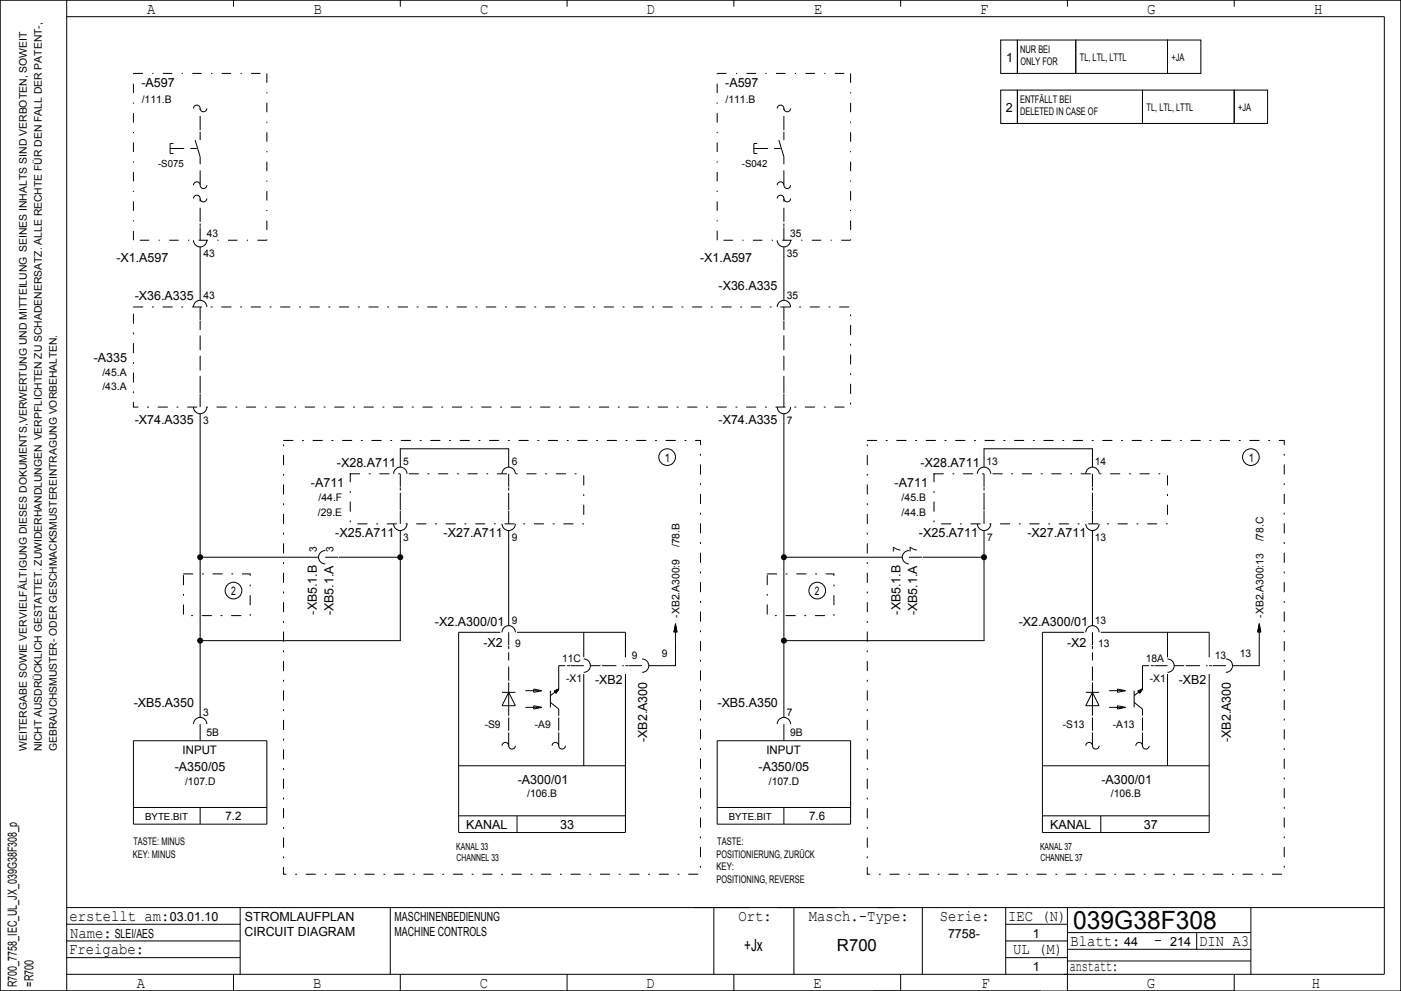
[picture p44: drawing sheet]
<svg xmlns="http://www.w3.org/2000/svg" width="420mm" height="297mm" viewBox="0 0 420 297" stroke-linecap="round" stroke-linejoin="round" font-family="sans-serif">
<defs><g id="words">
<text font-size="7.5" x="321.7" y="278.5">039G38F308</text>
<g font-size="5">
<text x="223.1" y="285">+Jx</text>
<text x="250.9" y="285">R700</text>
</g>
<g font-size="4.7">
<text x="44.1" y="4.2">A</text>
<text x="94" y="4.2">B</text>
<text x="143.9" y="4.2">C</text>
<text x="193.9" y="4.2">D</text>
<text x="244.1" y="4.2">E</text>
<text x="293.8" y="4.2">F</text>
<text x="344" y="4.2">G</text>
<text x="394" y="4.2">H</text>
<text x="20.8" y="276">erstellt am:</text>
<text x="221.3" y="276">Ort:</text>
<text x="242.5" y="276">Masch.­Type:</text>
<text x="281.7" y="276">Serie:</text>
<text x="302.2" y="276">IEC (N)</text>
<text x="21" y="281">Name:</text>
<text x="20.7" y="286">Freigabe:</text>
<text x="303.7" y="286">UL (M)</text>
<text x="320.9" y="283.5">Blatt:</text>
<text x="346" y="283.2">­</text>
<text x="359.5" y="283.5">DIN A3</text>
<text x="320.7" y="291">anstatt:</text>
<text x="41" y="296">A</text>
<text x="93.9" y="296">B</text>
<text x="143.8" y="296">C</text>
<text x="193.7" y="296">D</text>
<text x="243.9" y="296">E</text>
<text x="294.2" y="296">F</text>
<text x="343.8" y="296">G</text>
<text x="393.3" y="296">H</text>
</g>
<g font-size="3.8">
<text x="301.6" y="18.5">1</text>
<text x="42.4" y="26">­A597</text>
<text x="217.4" y="26">­A597</text>
<text x="301.5" y="33.5">2</text>
<text x="34.9" y="78.5">­X1.A597</text>
<text x="209.9" y="78.5">­X1.A597</text>
<text x="40.4" y="90">­X36.A335</text>
<text x="215.4" y="87">­X36.A335</text>
<text x="28.1" y="108.5">­A335</text>
<text x="40.4" y="127">­X74.A335</text>
<text x="215.4" y="127">­X74.A335</text>
<text x="101" y="140">­X28.A711</text>
<text x="276" y="140">­X28.A711</text>
<text x="93.2" y="146">­A711</text>
<text x="268.2" y="146">­A711</text>
<text x="100.5" y="161">­X25.A711</text>
<text x="133" y="161">­X27.A711</text>
<text x="275.5" y="161">­X25.A711</text>
<text x="308" y="161">­X27.A711</text>
<text x="95" y="184.2" transform="rotate(-90 95 184.2)">­XB5.1.B</text>
<text x="100" y="184.4" transform="rotate(-90 100 184.4)">­XB5.1.A</text>
<text x="270" y="184.2" transform="rotate(-90 270 184.2)">­XB5.1.B</text>
<text x="275" y="184.4" transform="rotate(-90 275 184.4)">­XB5.1.A</text>
<text x="130.4" y="187.5">­X2.A300/01</text>
<text x="305.4" y="187.5">­X2.A300/01</text>
<text x="144.9" y="194">­X2</text>
<text x="319.9" y="194">­X2</text>
<text x="178.4" y="205">­XB2</text>
<text x="353.4" y="205">­XB2</text>
<text x="40.1" y="212">­XB5.A350</text>
<text x="215.1" y="212">­XB5.A350</text>
<text x="194" y="222.4" transform="rotate(-90 194 222.4)">­XB2.A300</text>
<text x="369" y="222.4" transform="rotate(-90 369 222.4)">­XB2.A300</text>
<text x="52.4" y="231">­A350/05</text>
<text x="227.4" y="231">­A350/05</text>
<text x="155.2" y="235">­A300/01</text>
<text x="330.2" y="235">­A300/01</text>
<text x="139.8" y="248.5">KANAL</text>
<text x="167.9" y="248.5">33</text>
<text x="314.8" y="248.5">KANAL</text>
<text x="342.9" y="248.5">37</text>
<text x="50.9" y="276">03.01.10</text>
<text x="73.4" y="276">STROMLAUFPLAN</text>
<text x="118.3" y="276">MASCHINENBEDIENUNG</text>
<text x="34.4" y="281">SLEI/AES</text>
<text x="73.3" y="280.5">CIRCUIT DIAGRAM</text>
<text x="118.3" y="280.5">MACHINE CONTROLS</text>
<text x="284.2" y="281">7758­</text>
<text x="309.6" y="281">1</text>
<text x="337" y="283.5">44</text>
<text x="350.8" y="283.5">214</text>
<text x="309.6" y="291">1</text>
<text x="5" y="295.8" transform="rotate(-90 5 295.8)">R700_7758_IEC_UL_JX_039G38F308_p</text>
<text x="10" y="295.7" transform="rotate(-90 10 295.7)">=R700</text>
</g>
<g font-size="3.5">
<text x="199.3" y="138.4">1</text>
<text x="374.3" y="138.4">1</text>
<text x="69.3" y="178.4">2</text>
<text x="244.3" y="178.4">2</text>
<text x="54.8" y="225.9">INPUT</text>
<text x="229.7" y="225.9">INPUT</text>
<text x="67.6" y="245.9">7.2</text>
<text x="242.6" y="245.9">7.6</text>
</g>
<g font-size="3.1">
<text x="305.8" y="15.8">NUR BEI</text>
<text x="305.9" y="19.5">ONLY FOR</text>
<text x="323.7" y="18.3">TL, LTL, LTTL</text>
<text x="351.1" y="18.3">+JA</text>
<text x="42.5" y="30.7">/111.B</text>
<text x="217.5" y="30.7">/111.B</text>
<text x="305.8" y="30.7">ENTFÄLLT BEI</text>
<text x="305.8" y="34.5">DELETED IN CASE OF</text>
<text x="343.7" y="33.2">TL, LTL, LTTL</text>
<text x="371.1" y="33.2">+JA</text>
<text x="62" y="71">43</text>
<text x="236.9" y="71">35</text>
<text x="61" y="77">43</text>
<text x="235.9" y="77">35</text>
<text x="61" y="89.5">43</text>
<text x="235.9" y="89.5">35</text>
<text x="30.7" y="112.6">/45.A</text>
<text x="30.7" y="117">/43.A</text>
<text x="60.9" y="127">3</text>
<text x="235.9" y="127">7</text>
<text x="120.9" y="139.5">5</text>
<text x="153.4" y="139.5">6</text>
<text x="295.7" y="139.5">13</text>
<text x="328.2" y="139.5">14</text>
<text x="95.3" y="154.5">/29.E</text>
<text x="95.5" y="150.1">/44.F</text>
<text x="270.3" y="150.1">/45.B</text>
<text x="270.3" y="154.5">/44.B</text>
<text x="120.9" y="162">3</text>
<text x="153.4" y="162">9</text>
<text x="295.9" y="162">7</text>
<text x="328.2" y="162">13</text>
<text x="95" y="165.4" transform="rotate(-90 95 165.4)">3</text>
<text x="100" y="165.4" transform="rotate(-90 100 165.4)">3</text>
<text x="203.8" y="164" transform="rotate(-90 203.8 164)">/78.B</text>
<text x="270" y="165.4" transform="rotate(-90 270 165.4)">7</text>
<text x="275" y="165.4" transform="rotate(-90 275 165.4)">7</text>
<text x="378.7" y="162.3" transform="rotate(-90 378.7 162.3)">/78.C</text>
<text x="203.8" y="185.1" transform="rotate(-90 203.8 185.1)">­XB2.A300:9</text>
<text x="378.7" y="185.1" transform="rotate(-90 378.7 185.1)">­XB2.A300:13</text>
<text x="153.4" y="187">9</text>
<text x="328.2" y="187">13</text>
<text x="154.4" y="194">9</text>
<text x="189.4" y="197.5">9</text>
<text x="198.4" y="197">9</text>
<text x="329.2" y="194">13</text>
<text x="364.2" y="197.5">13</text>
<text x="371.7" y="197">13</text>
<text x="168.5" y="198.5">11C</text>
<text x="343.5" y="198.5">18A</text>
<text x="169.7" y="204.5">­X1</text>
<text x="344.7" y="204.5">­X1</text>
<text x="60.9" y="214.5">3</text>
<text x="235.9" y="214.5">7</text>
<text x="61.9" y="220.5">5B</text>
<text x="145.3" y="218.3">­S9</text>
<text x="160.3" y="218.3">­A9</text>
<text x="236.9" y="220.5">9B</text>
<text x="318.6" y="218.3">­S13</text>
<text x="333.6" y="218.3">­A13</text>
<text x="8" y="225" transform="rotate(-90 8 225)">WEITERGABE SOWIE VERVIELFÄLTIGUNG DIESES DOKUMENTS,VERWERTUNG UND MITTEILUNG SEINES INHALTS SIND VERBOTEN, SOWEIT</text>
<text x="12.5" y="225.2" transform="rotate(-90 12.5 225.2)">NICHT AUSDRÜCKLICH GESTATTET. ZUWIDERHANDLUNGEN VERPFLICHTEN ZU SCHADENERSATZ. ALLE RECHTE FÜR DEN FALL DER PATENT­,</text>
<text x="17" y="225.1" transform="rotate(-90 17 225.1)">GEBRAUCHSMUSTER­ ODER GESCHMACKSMUSTEREINTRAGUNG VORBEHALTEN.</text>
<text x="55.5" y="235.4">/107.D</text>
<text x="158" y="238.9">/106.B</text>
<text x="230.5" y="235.4">/107.D</text>
<text x="333" y="238.9">/106.B</text>
<text x="39.8" y="257">KEY: MINUS</text>
<text x="40" y="253.3">TASTE: MINUS</text>
<text x="214.8" y="257">POSITIONIERUNG, ZURÜCK</text>
<text x="215" y="253.3">TASTE:</text>
<text x="214.8" y="260.8">KEY:</text>
<text x="214.8" y="264.5">POSITIONING, REVERSE</text>
</g>
<g font-size="2.9">
<text x="47.4" y="50">­S075</text>
<text x="222.4" y="50">­S042</text>
<text x="43.5" y="245.7">BYTE.BIT</text>
<text x="218.5" y="245.7">BYTE.BIT</text>
<text x="136.8" y="254.7">KANAL 33</text>
<text x="311.8" y="254.7">KANAL 37</text>
<text x="136.9" y="258.2">CHANNEL 33</text>
<text x="311.9" y="258.2">CHANNEL 37</text>
</g>
</g></defs>
<path d="M40 92h215v30h-215zM85 132h125v130h-125zM260 132h125v130h-125zM105 142h70v15h-70zM280 142h70v15h-70zM55 172h20v12.5h-20zM230 172h20v12.5h-20z" fill="none" stroke="#000" stroke-width=".3" stroke-dasharray="2.8 2.8 .4 2.8"/>
<path d="M60 117v-20M235 117v-20M120 152v-5M152.5 152v-5M295 152v-5M327.5 152v-5" fill="none" stroke="#000" stroke-width=".3" stroke-dasharray="4.2 1.8"/>
<g fill="none" stroke="#000" stroke-width=".3">
<path d="M0 0h420v297h-420zM20 0v297M20 5h395v287h-395M70 0v2M120 0v2M170 0v2M220 0v2M270 0v2M300 12h5v10h-5zM305 12h17.5v10h-17.5zM320 0v2M322.5 12h27.5v10h-27.5z"/>
<path d="M350 12h10v10h-10zM370 0v2M58 32.5a1.07 1.07 0 0 1 1.3-1 1.07 1.07 0 0 1 .8 1.4 1 1 0 0 0 1.1 .6 1 1 0 0 0 .8-1M60 39.5v2.5M233 32.5a1.07 1.07 0 0 1 1.3-1 1.07 1.07 0 0 1 .8 1.4 1 1 0 0 0 1.1 .6 1 1 0 0 0 .8-1M235 39.5v2.5M300 27h5v10h-5zM305 27h37.5v10h-37.5zM342.5 27h27.5v10h-27.5zM370 27h10v10h-10zM52 43h-1v3h1M58 59.5a1.07 1.07 0 0 1 1.3-1 1.07 1.07 0 0 1 .8 1.4 1 1 0 0 0 1.1 .6 1 1 0 0 0 .8-1"/>
<path d="M58 55.5a1.07 1.07 0 0 1 1.3-1 1.07 1.07 0 0 1 .8 1.4 1 1 0 0 0 1.1 .6 1 1 0 0 0 .8-1M58.5 42l1.5 5M227 43h-1v3h1M233 59.5a1.07 1.07 0 0 1 1.3-1 1.07 1.07 0 0 1 .8 1.4 1 1 0 0 0 1.1 .6 1 1 0 0 0 .8-1M233 55.5a1.07 1.07 0 0 1 1.3-1 1.07 1.07 0 0 1 .8 1.4 1 1 0 0 0 1.1 .6 1 1 0 0 0 .8-1M233.5 42l1.5 5M58 72a2 2 0 0 0 2 2 2 2 0 0 0 2-2M60 67v.9M60 68.1v3.9M60 74v16M233 72a2 2 0 0 0 2 2 2 2 0 0 0 2-2M235 67v.9"/>
<path d="M235 68.1v3.9M235 74v16M58 92a2 2 0 0 1 2-2 2 2 0 0 1 2 2M60 92v3.9M60 96.1v.9M233 92a2 2 0 0 1 2-2 2 2 0 0 1 2 2M235 92v3.9M235 96.1v.9M60 117v.9M60 118.1v3.9M235 117v.9M235 118.1v3.9"/>
<path d="M58 122a2 2 0 0 0 2 2 2 2 0 0 0 2-2M60 124v91M120 140v-5.5h32.5v5.5M233 122a2 2 0 0 0 2 2 2 2 0 0 0 2-2M235 124v91M295 140v-5.5h32.5v5.5M118 142a2 2 0 0 1 2-2 2 2 0 0 1 2 2M118 157a2 2 0 0 0 2 2 2 2 0 0 0 2-2M120 142v3.9M120 146.1v.9M120 152v.9M120 153.1v3.9"/>
<path d="M120 159v33h-60M150.5 142a2 2 0 0 1 2-2 2 2 0 0 1 2 2M150.5 157a2 2 0 0 0 2 2 2 2 0 0 0 2-2M152.5 142v3.9M152.5 146.1v.9M152.5 152v.9M152.5 153.1v3.9M152.5 159v28.5M293 142a2 2 0 0 1 2-2 2 2 0 0 1 2 2M293 157a2 2 0 0 0 2 2 2 2 0 0 0 2-2M295 142v3.9M295 146.1v.9"/>
<path d="M295 152v.9M295 153.1v3.9M295 159v33h-60M325.5 142a2 2 0 0 1 2-2 2 2 0 0 1 2 2M325.5 157a2 2 0 0 0 2 2 2 2 0 0 0 2-2M327.5 142v3.9M327.5 146.1v.9M327.5 152v.9M327.5 153.1v3.9M327.5 159v28.5M60 167h35.5M97.5 165a2 2 0 0 0-2 2 2 2 0 0 0 2 2"/>
<path d="M97.5 167h3.9M101.6 167h18.4M235 167h35.5M272.5 165a2 2 0 0 0-2 2 2 2 0 0 0 2 2M272.5 167h3.9M276.6 167h18.4M150 189.5h-12.5v60h50v-47.5M150.5 189.5a2 2 0 0 1 2-2 2 2 0 0 1 2 2M152.5 189.5v3.9M152.5 193.6v.9M155 189.5h32.5v7.5M167.5 199.5v7"/>
<path d="M170 199.5h.9M171.1 199.5h3.9M175 197.5a2 2 0 0 1 2 2 2 2 0 0 1-2 2M175 189.5v7.5M177 199.5h3M187.5 199.5h.9M188.6 199.5h3.9M192.5 197.5a2 2 0 0 1 2 2 2 2 0 0 1-2 2M202.1 189.1v.4M202.2 188.5v1M202.3 188v1.5M202.4 187.5v2"/>
<path d="M202.5 186.9v12.6h-8M202.5 186.9l.5 2.6M202.5 186.9l-.5 2.6M202.6 187.6v1.9M202.7 188v1.5M202.8 188.5v1M202.9 189.1v.4M325 189.5h-12.5v60h50v-47.5M325.5 189.5a2 2 0 0 1 2-2 2 2 0 0 1 2 2M327.5 189.5v3.9M327.5 193.6v.9M330 189.5h32.5v7.5"/>
<path d="M342.5 199.5v7M345 199.5h.9M346.1 199.5h3.9M350 197.5a2 2 0 0 1 2 2 2 2 0 0 1-2 2M350 189.5v7.5M352 199.5h3M362.5 199.5h.9M363.6 199.5h3.9M367.5 197.5a2 2 0 0 1 2 2 2 2 0 0 1-2 2M377.1 189.1v.4M377.2 188.5v1M377.3 188v1.5"/>
<path d="M377.4 187.5v2M377.5 186.9v12.6h-8M377.5 186.9l.5 2.6M377.5 186.9l-.5 2.6M377.6 187.6v1.9M377.7 188v1.5M377.8 188.5v1M377.9 189.1v.4M58 217a2 2 0 0 1 2-2 2 2 0 0 1 2 2M60 217v5M150.5 207.5h4M152.5 204.5v10"/>
<path d="M152.5 219.5v4M152.5 207.5l2 4h-4zM157.5 212h4.9M157.5 207h4.9M160 206.5l2.4 .5-2.4 .5zM160 211.5l2.4 .5-2.4 .5zM165 207v5M165 210.5l2.5 2v2M166.1 207.1l1.4-.6-.8 1.3zM167.5 206.5l-1 1M167.5 219.5v4M167.5 206.5l-.9 1.2"/>
<path d="M167.5 206.5l-2.5 2M167.5 206.5l-1.4 .6M167.5 206.5l-1.3 .7M167.5 206.5l-1.2 .8M167.5 206.5l-1.2 .9M167.5 206.5l-1.1 .9M167.5 206.5l-1 1.1M175 202v27.5M233 217a2 2 0 0 1 2-2 2 2 0 0 1 2 2M235 217v5M325.5 207.5h4M327.5 207.5l2 4h-4z"/>
<path d="M327.5 204.5v10M327.5 219.5v4M332.5 212h4.9M332.5 207h4.9M335 206.5l2.4 .5-2.4 .5zM335 211.5l2.4 .5-2.4 .5zM340 207v5M340 210.5l2.5 2v2M341.1 207.1l1.4-.6-.8 1.3zM342.5 206.5l-1 1M342.5 219.5v4M342.5 206.5l-.9 1.2"/>
<path d="M342.5 206.5l-2.5 2M342.5 206.5l-1.4 .6M342.5 206.5l-1.3 .7M342.5 206.5l-1.2 .8M342.5 206.5l-1.2 .9M342.5 206.5l-1.1 .9M342.5 206.5l-1 1.1M350 202v27.5M40 222h40v25h-40zM137.5 229.5h50M150.5 223.5a1 1 0 0 1 1-1 1 1 0 0 1 1 1M152.5 223.5a1 1 0 0 0 1 1 1 1 0 0 0 1-1"/>
<path d="M165.5 223.5a1 1 0 0 1 1-1 1 1 0 0 1 1 1M167.5 223.5a1 1 0 0 0 1 1 1 1 0 0 0 1-1M215 222h40v25h-40zM312.5 229.5h50M325.5 223.5a1 1 0 0 1 1-1 1 1 0 0 1 1 1M327.5 223.5a1 1 0 0 0 1 1 1 1 0 0 0 1-1M340.5 223.5a1 1 0 0 1 1-1 1 1 0 0 1 1 1M342.5 223.5a1 1 0 0 0 1 1 1 1 0 0 0 1-1M40 242h40M60 242v5M137.5 244.5h50M155 244.5v5"/>
<path d="M215 242h40M235 242v5M312.5 244.5h50M330 244.5v5M20 277h52M20 272h395M72 272v20M117 272v20M214 272v20M238 272v20M276.5 272v20M301.5 272v20"/>
<path d="M301.5 277h18.5M320 272v25h50v-5M320 279.5h55M358.7 279.5v5M375 272v20M20 287h52M20 282h52M70 292v5M120 292v5M170 292v5M220 292v5M270 292v5"/>
<path d="M301.5 287h18.5M301.5 282h18.5M312 297h-312v-297h420v297M320 284.5h55M320 288h55"/>
<circle cx="200" cy="137" r="2.5"/>
<circle cx="375" cy="137" r="2.5"/>
<circle cx="70" cy="177" r="2.5"/>
<circle cx="245" cy="177" r="2.5"/>
</g>
<g fill="none" stroke="#000" stroke-width=".3" stroke-dasharray="4.2 1.8" stroke-linecap="butt">
<path d="M60 39v-6.5M235 39v-6.5M51 44.5h8M60 55.3v-8.3M226 44.5h8M235 55.3v-8.3M60 66.5v-7M235 66.5v-7M167.5 199.5h2M180.5 199.5h6.5M342.5 199.5h2M355.5 199.5h6.5"/>
<path d="M152.5 219v-4M152.5 204v-8.5M167.5 219v-4M327.5 219v-4M327.5 204v-8.5M342.5 219v-4"/>
</g>
<path d="M40 22h40M80 22v50M215 22h40M255 22v50M40 72v-50M80 72h-40M215 72v-50M255 72h-40" fill="none" stroke="#000" stroke-width=".3" stroke-dasharray="2.8 2.8 .4 2.8" stroke-linecap="butt"/>
<g fill="#000">
<circle cx="60" cy="167" r=".9"/>
<circle cx="120" cy="167" r=".9"/>
<circle cx="235" cy="167" r=".9"/>
<circle cx="295" cy="167" r=".9"/>
<circle cx="60" cy="192" r=".9"/>
<circle cx="235" cy="192" r=".9"/>
</g>
<use href="#words"/>
</svg>
